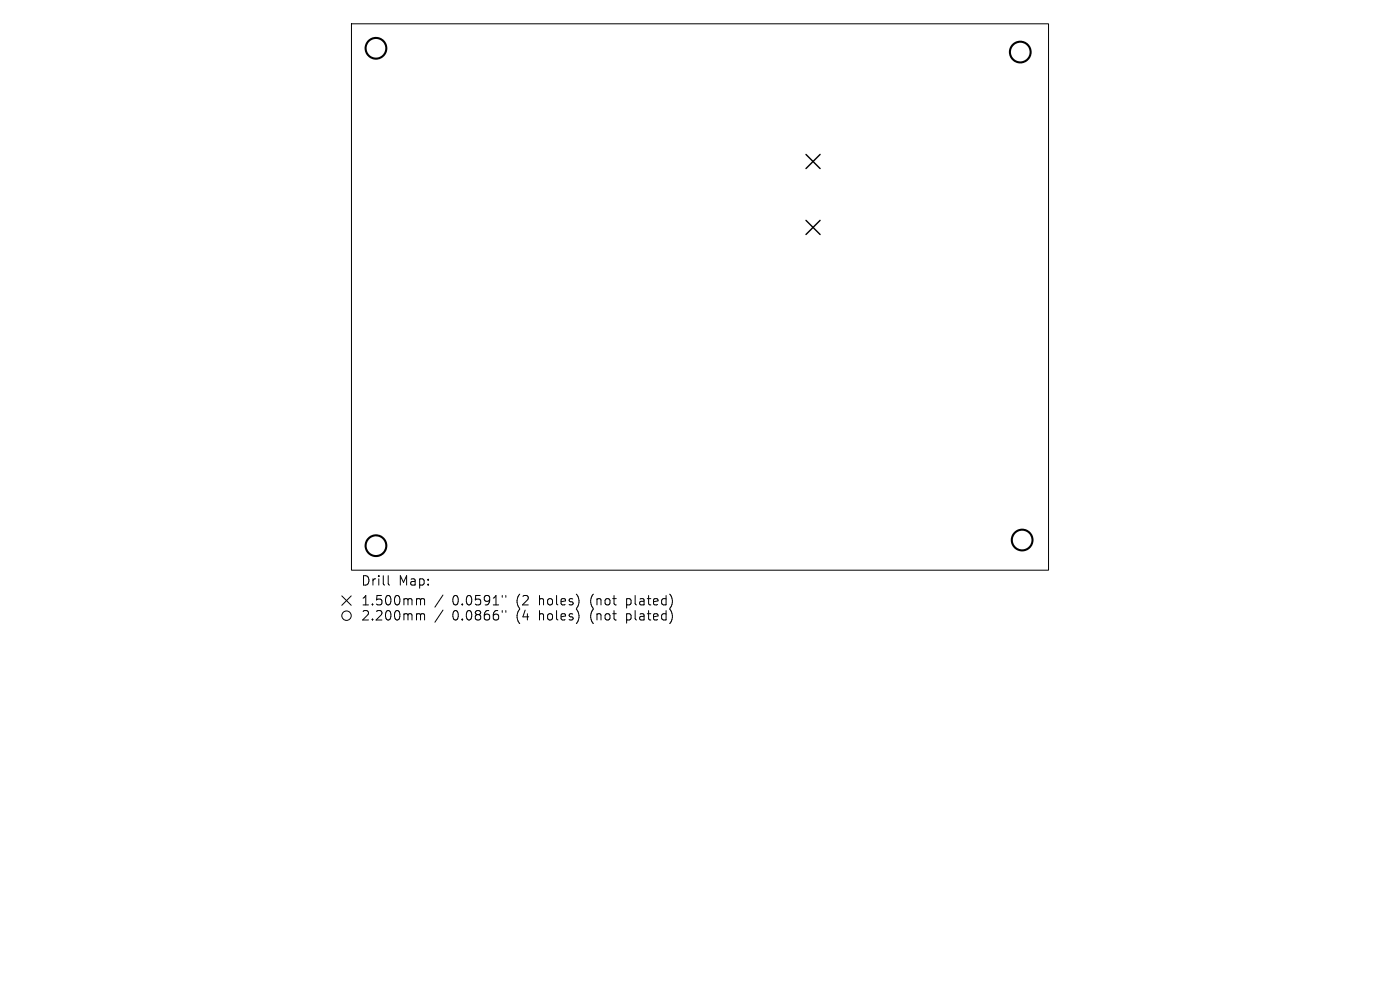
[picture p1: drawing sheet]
<svg xmlns="http://www.w3.org/2000/svg" width="297mm" height="210mm" viewBox="0 0 297 210" stroke-linecap="round" stroke-linejoin="round" font-family="sans-serif">
<defs><g id="words">
<g font-size="2.8">
<text x="76.5" y="124.5">Drill</text>
<text x="84.5" y="124.5">Map:</text>
<text x="76.5" y="128.7">1.500mm</text>
<text x="76.5" y="131.9">2.200mm</text>
<text x="96" y="128.7">0.0591&quot;</text>
<text x="96" y="131.9">0.0866&quot;</text>
<text x="109.7" y="128.7">(2</text>
<text x="109.7" y="131.9">(4</text>
<text x="114.6" y="128.7">holes)</text>
<text x="114.6" y="131.9">holes)</text>
<text x="125.7" y="128.7">(not</text>
<text x="125.7" y="131.9">(not</text>
<text x="133.5" y="128.7">plated)</text>
<text x="133.5" y="131.9">plated)</text>
</g>
</g></defs>
<g fill="none" stroke="#000" stroke-width=".21">
<path d="M74.6 5h147.8v116h-147.8zM72.5 126.4l2 2M74.5 126.4l-2 2M82.4 122.1v1.7l.2 .3M88.6 127h.3l.3 .3M88.6 130.2h.3l.3 .3M89.2 127.3l.3-.3 .5 .1 .1 1.2M89.2 127.3v1M89.2 130.5v1M89.2 130.5l.3-.3 .5 .1 .1 1.2M94 126.2l-1.7 2.6M94 129.4l-1.7 2.6"/>
<path d="M106.5 126.3v.4M106.5 129.5v.4M107.3 126.3v.4M107.3 129.5v.4"/>
<circle cx="73.5" cy="130.6" r="1"/>
</g>
<path d="M171 32.8l3 3M174 32.8l-3 3M171 46.7l3 3M174 46.7l-3 3" fill="none" stroke="#000" stroke-width=".3"/>
<g fill="none" stroke="#000" stroke-width=".44">
<circle cx="79.8" cy="10.2" r="2.2"/>
<circle cx="216.4" cy="11" r="2.2"/>
<circle cx="79.8" cy="115.8" r="2.2"/>
<circle cx="216.8" cy="114.6" r="2.2"/>
</g>
<use href="#words"/>
</svg>
